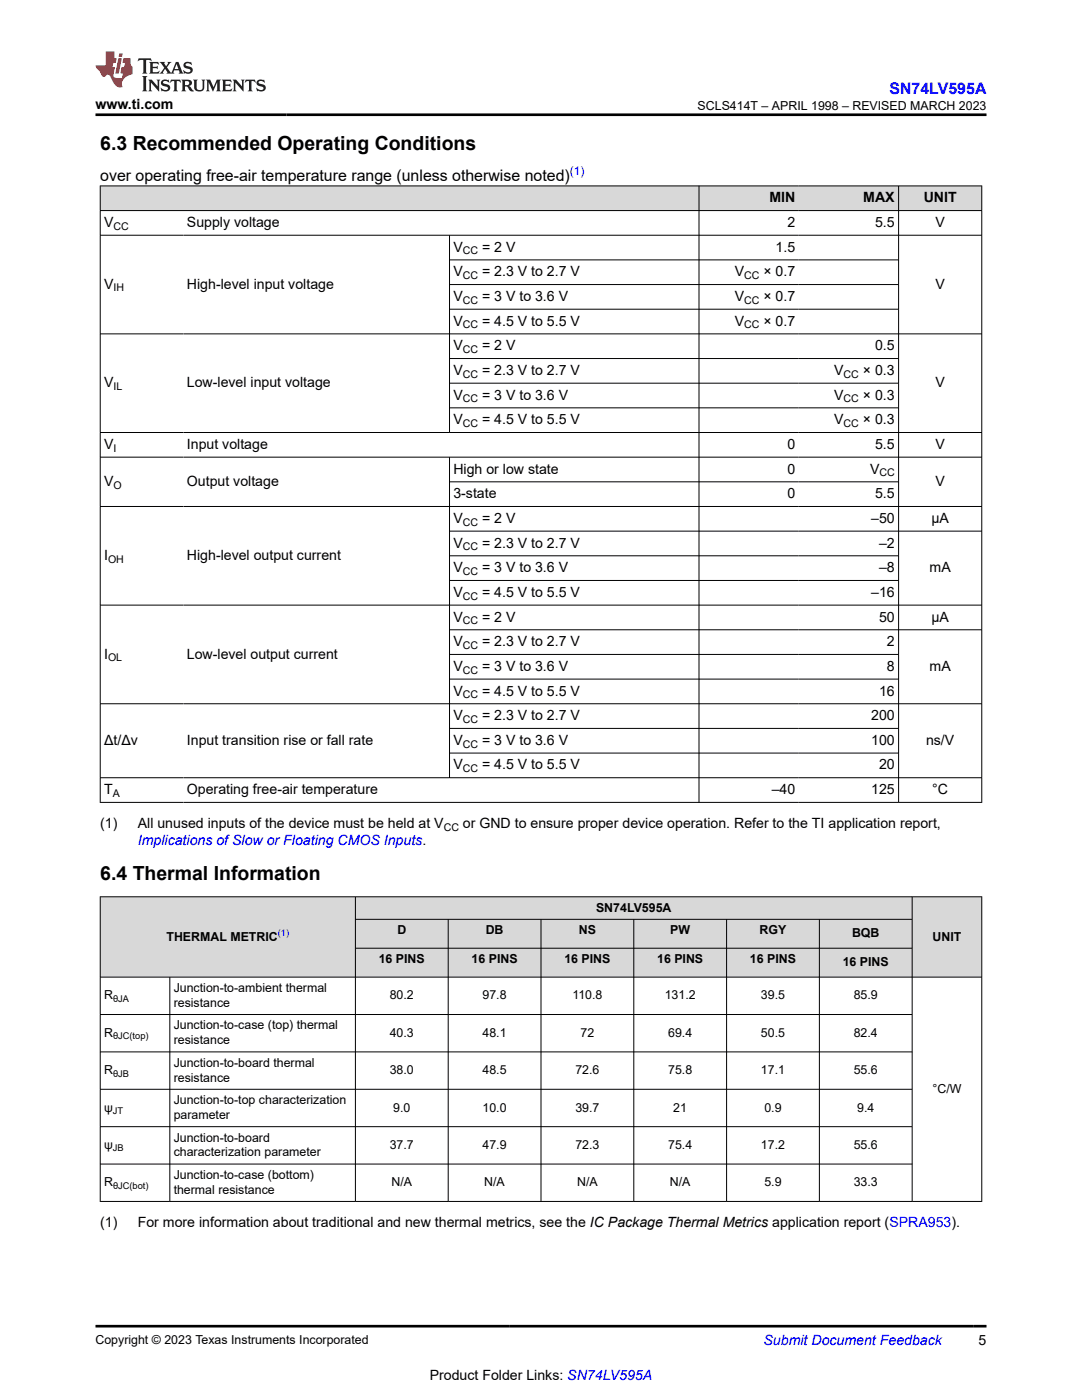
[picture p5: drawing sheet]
<svg xmlns="http://www.w3.org/2000/svg" width="216mm" height="279mm" viewBox="0 0 216 279" stroke-linecap="round" stroke-linejoin="round" font-family="sans-serif">
<defs><g id="words">
<g font-size="3.9">
<text x="20" y="29.9">6.3 Recommended Operating Conditions</text>
<text x="20" y="175.6">6.4 Thermal Information</text>
</g>
<text font-size="3.2" fill="#00f" x="177.5" y="18.7">SN74LV595A</text>
<text font-size="3.2" x="20" y="36.1">over operating free-air temperature range (unless otherwise noted)</text>
<g font-size="2.8">
<text x="19" y="21.8">www.ti.com</text>
<text x="153.5" y="40.4">MIN</text>
<text x="172.3" y="40.4">MAX</text>
<text x="184.3" y="40.4">UNIT</text>
<text x="20.8" y="45.3">V</text>
<text x="37.3" y="45.3">Supply voltage</text>
<text x="157.1" y="45.3">2</text>
<text x="174.6" y="45.3">5.5</text>
<text x="186.7" y="45.3">V</text>
<text x="90.5" y="50.2">V</text>
<text x="96.2" y="50.2">= 2 V</text>
<text x="154.8" y="50.2">1.5</text>
<text x="20.8" y="57.6">V</text>
<text x="37.3" y="57.6">High-level input voltage</text>
<text x="90.5" y="55.1">V</text>
<text x="96.2" y="55.1">= 2.3 V to 2.7 V</text>
<text x="146.6" y="55.1">V</text>
<text x="152.3" y="55.1">× 0.7</text>
<text x="186.7" y="57.6">V</text>
<text x="90.5" y="60.1">V</text>
<text x="90.5" y="65">V</text>
<text x="96.2" y="60.1">= 3 V to 3.6 V</text>
<text x="96.2" y="65">= 4.5 V to 5.5 V</text>
<text x="146.6" y="60.1">V</text>
<text x="146.6" y="65">V</text>
<text x="152.3" y="60.1">× 0.7</text>
<text x="152.3" y="65">× 0.7</text>
<text x="90.5" y="69.9">V</text>
<text x="96.2" y="69.9">= 2 V</text>
<text x="174.6" y="69.9">0.5</text>
<text x="20.8" y="77.3">V</text>
<text x="37.3" y="77.3">Low-level input voltage</text>
<text x="90.5" y="74.8">V</text>
<text x="96.2" y="74.8">= 2.3 V to 2.7 V</text>
<text x="166.5" y="74.8">V</text>
<text x="172.2" y="74.8">× 0.3</text>
<text x="186.7" y="77.3">V</text>
<text x="90.5" y="79.7">V</text>
<text x="96.2" y="79.7">= 3 V to 3.6 V</text>
<text x="166.5" y="79.7">V</text>
<text x="172.2" y="79.7">× 0.3</text>
<text x="20.8" y="89.6">V</text>
<text x="37.3" y="89.6">Input voltage</text>
<text x="90.5" y="84.7">V</text>
<text x="96.2" y="84.7">= 4.5 V to 5.5 V</text>
<text x="157.1" y="89.6">0</text>
<text x="166.5" y="84.7">V</text>
<text x="172.2" y="84.7">× 0.3</text>
<text x="174.6" y="89.6">5.5</text>
<text x="186.7" y="89.6">V</text>
<text x="90.5" y="94.5">High or low state</text>
<text x="157.1" y="94.5">0</text>
<text x="173.6" y="94.5">V</text>
<text x="20.8" y="97">V</text>
<text x="37.3" y="97">Output voltage</text>
<text x="90.5" y="99.4">3-state</text>
<text x="157.1" y="99.4">0</text>
<text x="174.6" y="99.4">5.5</text>
<text x="186.7" y="97">V</text>
<text x="90.5" y="104.4">V</text>
<text x="96.2" y="104.4">= 2 V</text>
<text x="173.8" y="104.4">–50</text>
<text x="185.8" y="104.4">µA</text>
<text x="20.8" y="111.7">I</text>
<text x="37.3" y="111.7">High-level output current</text>
<text x="90.5" y="109.3">V</text>
<text x="96.2" y="109.3">= 2.3 V to 2.7 V</text>
<text x="175.4" y="109.3">–2</text>
<text x="90.5" y="114.2">V</text>
<text x="90.5" y="119.1">V</text>
<text x="96.2" y="114.2">= 3 V to 3.6 V</text>
<text x="96.2" y="119.1">= 4.5 V to 5.5 V</text>
<text x="173.8" y="119.1">–16</text>
<text x="175.4" y="114.2">–8</text>
<text x="185.5" y="114.2">mA</text>
<text x="90.5" y="124">V</text>
<text x="96.2" y="124">= 2 V</text>
<text x="175.4" y="124">50</text>
<text x="185.8" y="124">µA</text>
<text x="20.8" y="131.4">I</text>
<text x="37.3" y="131.4">Low-level output current</text>
<text x="90.5" y="129">V</text>
<text x="96.2" y="129">= 2.3 V to 2.7 V</text>
<text x="177" y="129">2</text>
<text x="90.5" y="133.9">V</text>
<text x="96.2" y="133.9">= 3 V to 3.6 V</text>
<text x="177" y="133.9">8</text>
<text x="185.5" y="133.9">mA</text>
<text x="90.5" y="138.8">V</text>
<text x="90.5" y="143.7">V</text>
<text x="96.2" y="138.8">= 4.5 V to 5.5 V</text>
<text x="96.2" y="143.7">= 2.3 V to 2.7 V</text>
<text x="173.8" y="143.7">200</text>
<text x="175.4" y="138.8">16</text>
<text x="20.8" y="148.6">Δt/Δv</text>
<text x="37.3" y="148.6">Input transition rise or fall rate</text>
<text x="90.5" y="148.6">V</text>
<text x="96.2" y="148.6">= 3 V to 3.6 V</text>
<text x="173.8" y="148.6">100</text>
<text x="184.8" y="148.6">ns/V</text>
<text x="90.5" y="153.6">V</text>
<text x="96.2" y="153.6">= 4.5 V to 5.5 V</text>
<text x="175.4" y="153.6">20</text>
<text x="20.8" y="158.5">T</text>
<text x="37.3" y="158.5">Operating free-air temperature</text>
<text x="154" y="158.5">–40</text>
<text x="173.8" y="158.5">125</text>
<text x="186" y="158.5">°C</text>
<text x="20" y="165.3">(1)</text>
<text x="27.5" y="165.3">All unused inputs of the device must be held at V</text>
<text x="92.4" y="165.3">or GND to ensure proper device operation. Refer to the TI application report,</text>
<text x="20" y="244.9">(1)</text>
<text x="27.5" y="244.9">For more information about traditional and new thermal metrics, see the IC Package Thermal Metrics application report (SPRA953).</text>
<text x="195.3" y="268.5">5</text>
<text x="85.8" y="275.3">Product Folder Links: SN74LV595A</text>
</g>
<g font-size="2.8" fill="#00f">
<text x="27.5" y="168.7">Implications of Slow or Floating CMOS Inputs.</text>
<text x="152.4" y="268.5">Submit Document Feedback</text>
</g>
<g font-size="2.5">
<text x="139.2" y="21.9">SCLS414T – APRIL 1998 – REVISED MARCH 2023</text>
<text x="118.9" y="181.9">SN74LV595A</text>
<text x="33.2" y="187.7">THERMAL METRIC</text>
<text x="79.3" y="186.4">D</text>
<text x="96.9" y="186.4">DB</text>
<text x="115.5" y="186.4">NS</text>
<text x="133.7" y="186.4">PW</text>
<text x="151.6" y="186.4">RGY</text>
<text x="170" y="187.1">BQB</text>
<text x="186.1" y="187.7">UNIT</text>
<text x="34.7" y="198">Junction-to-ambient thermal</text>
<text x="75.6" y="192.2">16 PINS</text>
<text x="94.1" y="192.2">16 PINS</text>
<text x="112.6" y="192.2">16 PINS</text>
<text x="131.1" y="192.2">16 PINS</text>
<text x="149.6" y="192.2">16 PINS</text>
<text x="168.2" y="192.8">16 PINS</text>
<text x="20.8" y="199.4">R</text>
<text x="34.7" y="200.9">resistance</text>
<text x="77.8" y="199.4">80.2</text>
<text x="96.3" y="199.4">97.8</text>
<text x="114.2" y="199.4">110.8</text>
<text x="132.6" y="199.4">131.2</text>
<text x="151.8" y="199.4">39.5</text>
<text x="170.4" y="199.4">85.9</text>
<text x="20.8" y="206.9">R</text>
<text x="34.7" y="205.4">Junction-to-case (top) thermal</text>
<text x="34.7" y="208.4">resistance</text>
<text x="77.8" y="206.9">40.3</text>
<text x="96.3" y="206.9">48.1</text>
<text x="115.8" y="206.9">72</text>
<text x="133.3" y="206.9">69.4</text>
<text x="151.8" y="206.9">50.5</text>
<text x="170.4" y="206.9">82.4</text>
<text x="20.8" y="214.4">R</text>
<text x="34.7" y="212.9">Junction-to-board thermal</text>
<text x="34.7" y="215.9">resistance</text>
<text x="77.8" y="214.4">38.0</text>
<text x="96.3" y="214.4">48.5</text>
<text x="114.8" y="214.4">72.6</text>
<text x="133.3" y="214.4">75.8</text>
<text x="151.8" y="214.4">17.1</text>
<text x="170.4" y="214.4">55.6</text>
<text x="20.8" y="221.8">ψ</text>
<text x="34.7" y="220.4">Junction-to-top characterization</text>
<text x="78.5" y="221.8">9.0</text>
<text x="96.3" y="221.8">10.0</text>
<text x="114.8" y="221.8">39.7</text>
<text x="134.4" y="221.8">21</text>
<text x="152.5" y="221.8">0.9</text>
<text x="171" y="221.8">9.4</text>
<text x="186.1" y="218.1">°C/W</text>
<text x="34.7" y="223.3">parameter</text>
<text x="34.7" y="227.8">Junction-to-board</text>
<text x="20.8" y="229.3">ψ</text>
<text x="34.7" y="230.8">characterization parameter</text>
<text x="77.8" y="229.3">37.7</text>
<text x="96.3" y="229.3">47.9</text>
<text x="114.8" y="229.3">72.3</text>
<text x="133.3" y="229.3">75.4</text>
<text x="151.8" y="229.3">17.2</text>
<text x="170.4" y="229.3">55.6</text>
<text x="20.8" y="236.8">R</text>
<text x="34.7" y="235.3">Junction-to-case (bottom)</text>
<text x="34.7" y="238.2">thermal resistance</text>
<text x="78.1" y="236.8">N/A</text>
<text x="96.6" y="236.8">N/A</text>
<text x="115.1" y="236.8">N/A</text>
<text x="133.7" y="236.8">N/A</text>
<text x="152.5" y="236.8">5.9</text>
<text x="170.4" y="236.8">33.3</text>
<text x="19" y="268.2">Copyright © 2023 Texas Instruments Incorporated</text>
</g>
<text font-size="2.4" fill="#00f" x="113.7" y="35">(1)</text>
<g font-size="2.1">
<text x="22.6" y="45.9">CC</text>
<text x="92.3" y="50.8">CC</text>
<text x="22.6" y="58.2">IH</text>
<text x="92.3" y="55.7">CC</text>
<text x="148.5" y="55.7">CC</text>
<text x="92.3" y="60.6">CC</text>
<text x="92.3" y="65.5">CC</text>
<text x="148.5" y="60.6">CC</text>
<text x="148.5" y="65.5">CC</text>
<text x="92.3" y="70.5">CC</text>
<text x="22.6" y="77.9">IL</text>
<text x="92.3" y="75.4">CC</text>
<text x="168.3" y="75.4">CC</text>
<text x="92.3" y="80.3">CC</text>
<text x="168.3" y="80.3">CC</text>
<text x="92.3" y="85.2">CC</text>
<text x="168.3" y="85.2">CC</text>
<text x="22.6" y="90.2">I</text>
<text x="175.5" y="95.1">CC</text>
<text x="22.6" y="97.5">O</text>
<text x="92.3" y="104.9">CC</text>
<text x="21.6" y="112.3">OH</text>
<text x="92.3" y="109.8">CC</text>
<text x="92.3" y="114.8">CC</text>
<text x="92.3" y="119.7">CC</text>
<text x="92.3" y="124.6">CC</text>
<text x="21.6" y="132">OL</text>
<text x="92.3" y="129.5">CC</text>
<text x="92.3" y="134.4">CC</text>
<text x="92.3" y="139.4">CC</text>
<text x="92.3" y="144.3">CC</text>
<text x="92.3" y="149.2">CC</text>
<text x="92.3" y="154.1">CC</text>
<text x="22.5" y="159.1">A</text>
<text x="88.5" y="165.9">CC</text>
</g>
<text font-size="1.9" fill="#00f" x="55.4" y="186.9">(1)</text>
<g font-size="1.9">
<text x="22.6" y="199.9">θJA</text>
<text x="22.6" y="207.4">θJC(top)</text>
<text x="22.6" y="214.9">θJB</text>
<text x="22.5" y="222.3">JT</text>
<text x="22.5" y="229.8">JB</text>
<text x="22.6" y="237.2">θJC(bot)</text>
</g>
</g></defs>
<g fill="#d8d8d8">
<path d="M20 37.1h175.9v4.9h-175.9z" fill-rule="evenodd"/>
<path d="M20.1 37.2h119.3v4.8h-119.3z" fill-rule="evenodd"/>
<path d="M139.5 37.2h19.9v4.8h-19.9z" fill-rule="evenodd"/>
<path d="M159.4 37.2h19.8v4.8h-19.8z" fill-rule="evenodd"/>
<path d="M179.4 37.2h16.4v4.8h-16.4z" fill-rule="evenodd"/>
</g>
<g fill="none" stroke="#000" stroke-width=".2">
<path d="M19.9 37.1h176.1M20 37v123.2M139.5 37v123.2M179.3 37v123.2M195.9 37v123.2M19.9 42h176.1M19.9 46.9h176.1M89.7 46.9v39.5M89.7 51.9h89.7M89.7 56.8h89.7M19.9 66.6h176.1M89.7 61.7h89.7"/>
<path d="M89.7 71.6h89.7M89.7 76.5h89.7M19.9 86.3h176.1M19.9 91.2h176.1M89.7 91.2v64.1M89.7 81.4h89.7M89.7 96.2h89.7M19.9 101.1h176.1M89.7 106h106.3M89.7 110.9h89.7M89.7 115.8h89.7M89.7 125.7h106.3"/>
<path d="M89.7 130.6h89.7M89.7 135.5h89.7M196 120.8h-176.1M19.9 140.4h176.1M19.9 155.2h176.1M89.7 145.4h89.7M89.7 150.3h89.7M19.9 160.1h176.1"/>
</g>
<g fill="#d8d8d8">
<path d="M20 179h175.9v4.5h-175.9z" fill-rule="evenodd"/>
<path d="M20.1 179h50.8v15.9h-50.8z" fill-rule="evenodd"/>
<path d="M71 179h111v4.4h-111z" fill-rule="evenodd"/>
<path d="M182.1 179h13.7v15.9h-13.7z" fill-rule="evenodd"/>
<path d="M71 183.5h18.4v5.7h-18.4z" fill-rule="evenodd"/>
<path d="M89.5 183.5h18.4v5.7h-18.4z" fill-rule="evenodd"/>
<path d="M108 183.5h18.4v5.7h-18.4z" fill-rule="evenodd"/>
<path d="M126.5 183.5h18.4v5.7h-18.4z" fill-rule="evenodd"/>
<path d="M145 183.5h18.4v5.7h-18.4z" fill-rule="evenodd"/>
<path d="M163.6 183.5h18.4v5.7h-18.4z" fill-rule="evenodd"/>
<path d="M71 189.3h18.4v5.6h-18.4z" fill-rule="evenodd"/>
<path d="M89.5 189.3h18.4v5.6h-18.4z" fill-rule="evenodd"/>
<path d="M108 189.3h18.4v5.6h-18.4z" fill-rule="evenodd"/>
<path d="M126.5 189.3h18.4v5.6h-18.4z" fill-rule="evenodd"/>
<path d="M145 189.3h18.4v5.6h-18.4z" fill-rule="evenodd"/>
<path d="M163.6 189.3h18.4v5.6h-18.4z" fill-rule="evenodd"/>
</g>
<g fill="none" stroke="#000" stroke-width=".2">
<path d="M19.9 179h176.1M20 178.9v60.9M70.9 178.9v60.9M182 178.9v60.9M195.9 178.9v60.9M19.9 195h176.1M33.9 195v44.8M70.9 183.5h111.2M70.9 189.2h111.2M89.4 183.5v56.3M107.9 183.5v56.3M126.5 183.5v56.3"/>
<path d="M145 183.5v56.3M163.5 183.5v56.3M19.9 202.5h162.2M19.9 209.9h162.2M19.9 217.4h162.2M19.9 239.8h176.1M19.9 224.9h162.2M19.9 232.3h162.2"/>
</g>
<path d="M27.7 11.6l-.2 .6 .5-.2h.6v.1v2.2l-.2 .4h1l-.2-.4v-2.2v-.1h.5l.5 .2-.1-.6zM29.8 12.4l.2 .3v1.6l-.2 .4h1.9l.1-.6a1.08 1.08 0 0 1-1.3 .2v-.7h.6l.4 .2v-.7l-.4 .2h-.6v-.5l.2-.2a1 1 0 0 1 1 .3l-.1-.5zM31.8 12.4l1 1.1-1 1.2h.9l-.2-.2 .4-.8 .5 .8-.2 .2h1.6l-.2-.2 .1-.5h1l.1 .5-.1 .2h.9l-.2-.4-.8-1.9h-.5l-1 2.1-.8-1.1 .9-1h-.8l.2 .2-.5 .6-.3-.6 .1-.2zM35.2 12.8l.4 1h-.8zM36.8 12.5a.65 .65 0 0 0-.2 .7 .65 .65 0 0 0 .6 .5l.7 .1 .1 .3a.79 .79 0 0 1-.7 .4 .79 .79 0 0 1-.7-.5l.1 .7 .2-.1a.93 .93 0 0 0 1.1 0 .93 .93 0 0 0 .4-.9 1.46 1.46 0 0 0-1.2-.6l-.1-.3a1.09 1.09 0 0 1 1.2 .2l-.2-.6-.1 .1-.6-.2zM28.4 15.2l.2 .4v2.2l-.2 .4h1l-.2-.4v-2.2l.2-.4zM29.6 15.9l.2 .4v1.5l-.2 .4h.8l-.3-.4v-1.3l1.7 1.8v-2l.2-.4h-.8l.2 .2 .1 1.1-1.2-1.3zM32.3 16a.65 .65 0 0 0-.2 .8 .65 .65 0 0 0 .7 .4l.6 .2 .1 .2a.79 .79 0 0 1-.7 .4 .79 .79 0 0 1-.7-.5l.1 .7 .2-.1a.93 .93 0 0 0 1.1 .1 .93 .93 0 0 0 .4-1 1.46 1.46 0 0 0-1.2-.5l-.1-.4a1.09 1.09 0 0 1 1.2 .2l-.2-.6-.1 .1-.6-.1zM34.1 15.9l-.1 .6a.63 .63 0 0 1 .7-.3l.1 1.6-.3 .4h1l-.2-.4v-1.6a.66 .66 0 0 1 .8 .3l-.1-.6zM36.2 15.9l.2 .4v1.5l-.2 .4h.9l-.2-.2v-.7h.5l.1 .2a.79 .79 0 0 0 1.2 .6l-1-.9a.61 .61 0 0 0 .6-.6 .61 .61 0 0 0-.5-.7zM36.9 16.2h.2a.47 .47 0 0 1 .5 .1 .47 .47 0 0 1 .1 .5l-.2 .1-.6 .1zM38.5 15.9l.2 .2a2.27 2.27 0 0 0 .4 2 1.04 1.04 0 0 0 1.7-.7v-1.3l.2-.2h-.8l.2 .4v1.1a.6 .6 0 0 1-.6 .6 .6 .6 0 0 1-.6-.6v-1.1l.3-.4zM41.1 15.9l.2 .4v1.5l-.2 .4h.7l-.2-.4v-1.4l.9 1.9 .8-1.9v1.4l-.2 .4h1l-.3-.4v-1.5l.3-.4h-.8l-.7 1.5-.7-1.5zM44.3 15.9l.2 .4v1.5l-.2 .4h1.9l.1-.6a1.09 1.09 0 0 1-1.3 .2v-.7h.6l.4 .2v-.6l-.4 .2h-.6v-.6l.2-.1a1.01 1.01 0 0 1 1 .3l-.1-.6zM46.4 15.9l.3 .4v1.5l-.3 .4h.8l-.2-.4v-1.3l1.6 1.8v-2l.2-.4h-.7l.2 .2v1.1l-1.2-1.3zM49 15.9l-.1 .6a.63 .63 0 0 1 .8-.3v1.6l-.3 .4h1l-.2-.4v-1.6a.66 .66 0 0 1 .8 .3l-.1-.6zM51.4 16a.65 .65 0 0 0-.2 .8 .65 .65 0 0 0 .6 .4l.6 .2 .2 .2a.79 .79 0 0 1-.8 .4 .79 .79 0 0 1-.6-.5l.1 .7 .2-.1a.93 .93 0 0 0 1 .1 .93 .93 0 0 0 .5-1 1.46 1.46 0 0 0-1.3-.5l-.1-.4a1.09 1.09 0 0 1 1.3 .2l-.2-.6-.2 .1-.5-.1z" fill="#231f20"/>
<path d="M21.1 10.3v2.7h-2.1l.1 .4 .9 1a.95 .95 0 0 0 .9 .9 .59 .59 0 0 1 .6-.4 .59 .59 0 0 1 .5 .3l.4 .8a1.59 1.59 0 0 0 2.1 1.4 1.61 1.61 0 0 1 1-2.3l1-.3-.1-1.5a1.59 1.59 0 0 1-.4-1.7h-1.4l-.2 .9h.5l-.1 .9h-.5l-.2 .9v.3l.4 .1-.2 .9h-.6a.73 .73 0 0 1-1.1-.7l.3-1.5h-.5l.2-.9h.5l.2-.9h-.5v-1.3zM23.6 11.6l-.6 3.1h.7l.6-3.1zM23.8 10.7l-.1 .6h.7l.1-.6z" fill="#ed1c24"/>
<path d="M19 22.9h177.8M19 264.7h177.8" fill="none" stroke="#000" stroke-width=".53"/>
<use href="#words"/>
</svg>
